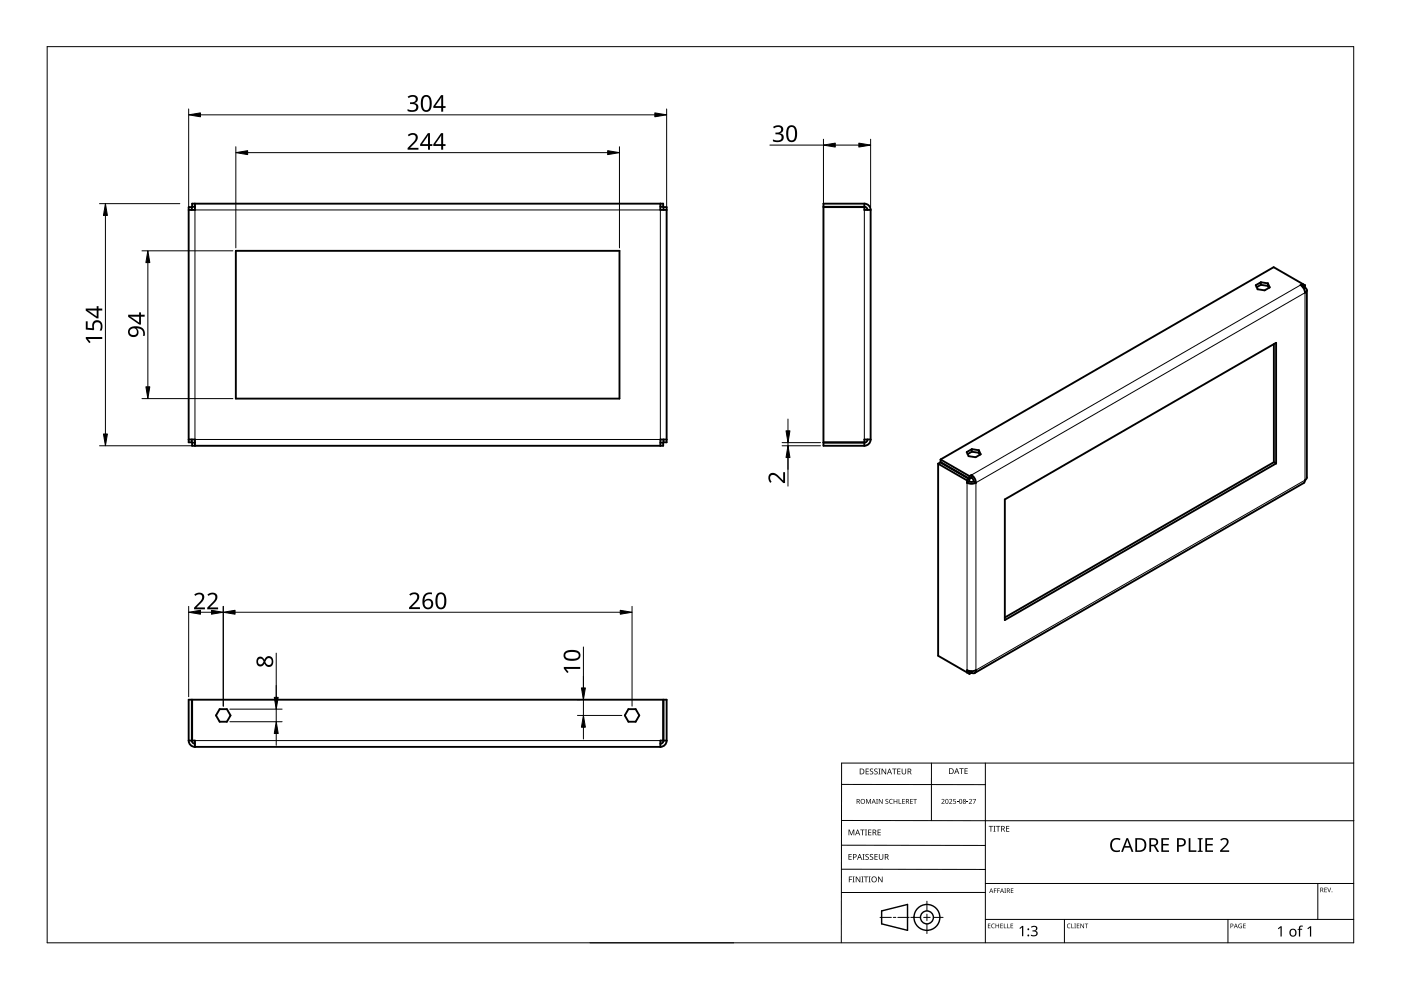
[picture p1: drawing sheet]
<svg xmlns="http://www.w3.org/2000/svg" width="297mm" height="210mm" viewBox="0 0 297 210" stroke-linecap="round" stroke-linejoin="round" font-family="sans-serif">
<g fill="none" stroke="#000" stroke-width=".4">
<path d="M40.7 44.5v-.6h-.7v49.9h.7v-.6M41.3 43.8h-.6v-.6h99.9v.6h-.6M41.3 43.2v1.3h-1.3M50 53.2h81.3v31.3h-81.3zM140 43.2v1.3h1.3M140.7 44.5v-.6h.6v49.9h-.6v-.6M183.3 43.2a1.33 1.33 0 0 1 1.3 1.3M183.3 43.8a.67 .67 0 0 1 .6 .7M183.3 43.2h-8.7v.6h8.7M183.3 43.2v.6M184.6 44.5h-1.3v-.6h-8.7v49.9h8.7v-.6h1.3M184.6 44.5v48.7"/>
<path d="M267.3 59.8v.6M267.3 59.8l-1.1 .7 .4 .8 1.5 .3 1.1-.7-.4-.8M267.3 59.8l1.5 .3M267.3 60.4l1.5 .2M267.3 60.4l-.9 .5M268.8 60.1v.5M268.8 60.6l.2 .5M270.1 73v25M276.2 60.7v-.5l-.5 .2 .7 .7 .3 1a.57 .57 0 0 0 .4-.6 .57 .57 0 0 0-.4-.5M276.2 60.7l-.1 .1M276.2 60.7v.1M276.2 60.8v.1"/>
<path d="M276.7 61l-.3 .1M276.7 60.5l-6.7-3.9-70.6 40.8M276.7 60.5v.5M276.7 60.5l-.5 .3M277.1 61.5v39.8l-.5 1-70 40.4M40 93.2h1.3v1.3M41.3 93.8h-.6v.7h99.9v-.7h-.6M141.3 93.2h-1.3v1.3M183.3 93.8h-8.7v.7h8.7M183.3 93.8v.7M183.9 93.2a.67 .67 0 0 1-.6 .6M184.6 93.2a1.33 1.33 0 0 1-1.3 1.3"/>
<path d="M198.9 98.3v40.7l6.6 3.9M198.9 98.3l.5-.3 6.1 3.6M198.9 98.3l6.1 3.6M199.4 97.4v.6l6.1 3.5M199.4 97.4l6.1 3.6M206 95.8l1.5 .2M206 95.2l-1 .7 .4 .8 1.4 .2 1.1-.6-.4-.8M206 95.8l-.8 .5M206 95.2v.6M206 95.2l1.5 .3M207.5 96l.2 .4M207.5 95.5v.5"/>
<path d="M270.1 98l-57.1 32.9M270.1 98l.5 .3M205 101.9v.4M205.5 101.6v.5M205.5 101.6l-.5 .3M205.5 102.1l-.5 .2M205.5 101v.5M206 100.7l.6 .7 .3 .9M206 101.3l.3 .3 .1 .5M206 100.7v.6M206 101.3l-.5 .2M206 100.7l-.5 .3"/>
<path d="M206.4 102.1l-.4 .1-.5-.1M206.4 102.1l.5 .2M206.9 102.3l-.9 .3-1-.3M213 105.9l57.6-33.2v25.6l-57.6 33.2zM40 157a1.33 1.33 0 0 0 1.3 1.4M40 157v-8.6h.7v8.6M40 157h.7M40.7 157a.67 .67 0 0 0 .6 .7M41.3 158.4v-1.4h-.6v-8.6h99.9v8.6h-.6v1.4M41.3 158.4h98.7M46.6 150.4h1.5l.8 1.3-.8 1.3h-1.5l-.8-1.3zM133.2 150.4h1.6l.7 1.3-.7 1.3h-1.6l-.7-1.3z"/>
<path d="M140.7 157a.67 .67 0 0 1-.7 .7M140.7 157v-8.6h.6v8.6M140.7 157h.6M141.3 157a1.33 1.33 0 0 1-1.3 1.4M205.5 142.3l-.5 .3v-.5l1 .2 .9-.2a.57 .57 0 0 1-.3 .6 .57 .57 0 0 1-.6-.1M205.5 142.3h.1M205.5 142.3v.6M205.6 142.3h-.1M206 142.6l-.5 .3M206 142.3v.3"/>
</g>
<path d="M41.3 44.5h98.7v48.7h-98.7zM183.3 44.5v48.7M275.7 60.4l-69.7 40.3M205 102.3v39.8M206.9 102.3l69.8-40.2v39.7l-69.8 40.3zM41.3 157h98.7" fill="none" stroke="#000" stroke-width=".21"/>
<path d="M10 9.9h277v190h-277z" fill="none" stroke="#000" stroke-width=".21"/>
<g fill="none" stroke="#000" stroke-width=".21">
<path d="M178.4 179.2l30.5 .1M178.4 166.3l30.5 .1M178.5 174h108.6M197.5 161.8v12.2M208.9 161.8v38.1M287 161.8h-108.6v38.1M125.1 199.9h30.5M178.4 184.3h30.5M186.6 194.5h2.4M189.4 194.5h.5M190.4 194.5h2.4M193.1 194.5h2.1"/>
<path d="M195.8 194.5h1.4M196.5 191.1v2M196.5 193.8v1.4M196.5 195.9v2M197.9 194.5h2.1M208.9 189.2h-30.5M208.9 187.3h78.1M208.9 194.9h78.1M225.7 194.9v5M260.4 194.9v5M279.4 187.3v7.6"/>
</g>
<g fill="none" stroke="#000" stroke-width=".3">
<path d="M186.9 193.1l5.5-1.3v5.5l-5.5-1.4z"/>
<circle cx="196.5" cy="194.5" r="1.37"/>
<circle cx="196.5" cy="194.5" r="2.74"/>
</g>
<g fill="#000">
<path d="M179.9 175.9h.2l.4 1 .4-1h.2v1.2h-.1v-1.1l-.4 1.1h-.2l-.4-1.1 .1 1.1h-.2zM182.4 175.9h.9v.1h-.4v1.1h-.1v-1.1h-.4zM183.4 175.9h.4l-.1 .1v1l.1 .1h-.4l.1-.1v-1zM183.6 169.4h.2l.3 .8 .4-.8h.2v1h-.2v-.9l-.4 .9-.4-.9 .1 .9h-.2zM183.5 163h.7v.1h-.5v.4h.5v.1h-.5v.4h.5v.2h-.7zM184.1 175.9h.6v.1h-.5v.4h.5v.1h-.5v.5h.5v.1h-.6zM184.5 163.1l.4-.2 .2 .1v.1a.25 .25 0 0 0-.4-.1 .25 .25 0 0 0 0 .4 .4 .4 0 0 1 .5 .3 .4 .4 0 0 1-.3 .5 .4 .4 0 0 1-.5-.2h.1a.27 .27 0 0 0 .4 .1 .27 .27 0 0 0-.1-.4l-.3-.3zM185.4 163.1l.4-.2 .3 .1-.1 .1a.25 .25 0 0 0-.4-.1 .25 .25 0 0 0 0 .4 .4 .4 0 0 1 .5 .3 .4 .4 0 0 1-.3 .5 .4 .4 0 0 1-.5-.2h.1a.27 .27 0 0 0 .4 .1 .27 .27 0 0 0 0-.4l-.4-.3zM185.8 169.4h.3l-.1 .1v.8l.1 .1h-.3l.1-.1zM186.2 163h.5l-.2 .1v1l.2 .1h-.5l.2-.1v-1zM186.1 175.9h.6v.1h-.5v.4h.5v.1h-.5v.5h.5v.1h-.6zM186.3 169.4h.2l.5 .8v-.8h.1v1h-.1l-.6-.8v.8h-.1z"/>
<path d="M186.9 163h.2l.6 1v-1h.2v1.2h-.2l-.6-1v1h-.2zM187.8 169.5l.3-.1h.2v.2a.25 .25 0 0 0-.3-.1 .25 .25 0 0 0-.1 .3 .25 .25 0 0 0 .3 .1 .32 .32 0 0 1 0 .5 .32 .32 0 0 1-.5-.1 .25 .25 0 0 0 .4 .1 .25 .25 0 0 0 0-.4l-.3-.2zM188.6 169.5l.4-.1h.3l-.1 .2a.41 .41 0 0 0-.6 .3 .41 .41 0 0 0 .6 .4 .48 .48 0 0 1-.6-.1 .48 .48 0 0 1 0-.7zM189.1 163h1v.1h-.4v1.1h-.2v-1.1h-.4zM189.5 169.4h.1v.4h.5v-.4h.1v1h-.1v-.5h-.5v.5h-.1zM190.5 169.4h.2v.9h.4v.1h-.6zM190.2 163h.7v.1h-.5v.4h.5v.1h-.5v.4h.5v.2h-.7zM191.3 169.4h.5v.1h-.4v.3h.4v.1h-.4v.4h.4v.1h-.5zM191.2 163h.1v.8a.32 .32 0 0 0 .3 .3 .32 .32 0 0 0 .4-.4v-.7h.1v.7a.47 .47 0 0 1-.5 .5 .47 .47 0 0 1-.4-.5zM193 169.4h.5v.1h-.4v.3h.4v.1h-.4v.4h.4v.1h-.5zM193.6 169.4h.8v.1h-.3v.9h-.2v-.9h-.3zM199.6 169.5a.37 .37 0 0 1 .6 0 .37 .37 0 0 1-.2 .6l-.2 .2h.5v.1h-.7l.3-.4a.27 .27 0 0 0 .2-.3 .27 .27 0 0 0-.4-.1z"/>
<path d="M201.2 169.5a.37 .37 0 0 1 .6 0 .37 .37 0 0 1-.2 .6l-.2 .2h.5v.1h-.7l.3-.4a.27 .27 0 0 0 .3-.3 .27 .27 0 0 0-.5-.1zM202.1 169.4h.5v.1h-.4v.3a.34 .34 0 0 1 .5 .2 .34 .34 0 0 1-.2 .4 .34 .34 0 0 1-.4-.1 .29 .29 0 0 0 .4 0 .29 .29 0 0 0 0-.4 .29 .29 0 0 0-.4 0zM202.9 170l.3 .1zM203.4 162.9h.9v.1h-.4v1.1h-.1v-1.1h-.4zM204.9 170l.4 .1zM204.5 162.9h.7v.1h-.5v.4h.4v.1h-.4v.5h.5v.1h-.7zM205.4 169.5a.37 .37 0 0 1 .6 0 .37 .37 0 0 1-.2 .6l-.2 .2h.5v.1h-.7l.3-.4a.27 .27 0 0 0 .3-.3 .27 .27 0 0 0-.5-.1zM206.2 169.4h.7l-.4 1h-.1l.4-.9h-.6zM209.6 175.1h.9v.2h-.3v1h-.2v-1h-.4zM210.6 175.1h.5l-.2 .1v1l.2 .1h-.5l.2-.1v-1zM211.2 175.1h.9v.2h-.4v1h-.2v-1h-.3zM213.3 175.1h.7v.2h-.5v.3h.5v.2h-.5v.4h.5v.1h-.7z"/>
<path d="M235.7 178.1a1.63 1.63 0 0 1 1.9-.3l-.2 .3a1.14 1.14 0 0 0-1.4 .2 1.14 1.14 0 0 0-.2 1.4 1.11 1.11 0 0 0 1.7 .5v.3a1.52 1.52 0 0 1-2-.5 1.52 1.52 0 0 1 .2-1.9zM180 185.8h.7v.2h-.6v.4h.5v.1h-.5v.6h-.1zM179.9 181.1h.7v.1h-.5v.4h.4v.1h-.4v.5h.5v.1h-.7zM180.8 185.8h.4l-.1 .2v.9l.1 .2h-.4l.1-.2v-.9zM181.4 185.8h.2l.7 1.1v-1.1h.1v1.3h-.2l-.6-1v1h-.2zM182.6 185.8h.5l-.2 .2v.9l.2 .2h-.5l.2-.2v-.9zM182.9 181.1h.4l-.1 .1v1l.1 .1h-.4l.1-.1v-1zM183.2 185.8h.9v.2h-.4v1.1h-.2v-1.1h-.3zM183.5 181.2l.5-.1h.2v.2a.25 .25 0 0 0-.4-.1 .25 .25 0 0 0 0 .4 .4 .4 0 0 1 .4 .3 .4 .4 0 0 1-.2 .4 .4 .4 0 0 1-.5-.2 .27 .27 0 0 0 .5 .1 .27 .27 0 0 0-.1-.4l-.4-.3zM184.2 185.8h.4l-.1 .2v.9l.1 .2h-.4l.1-.2v-.9zM184.5 181.2l.4-.1h.2v.2a.25 .25 0 0 0-.4-.1 .25 .25 0 0 0 0 .4 .4 .4 0 0 1 .5 .3 .4 .4 0 0 1-.3 .4 .4 .4 0 0 1-.5-.2h.1a.27 .27 0 0 0 .4 .1 .27 .27 0 0 0-.1-.4l-.3-.3zM185.4 181.1h.7v.1h-.5v.4h.5v.1h-.5v.5h.5v.1h-.7z"/>
<path d="M186.2 185.8h.1l.7 1.1v-1.1h.1v1.3h-.2l-.6-1v1h-.1zM186.3 181.1h.2v.8a.32 .32 0 0 0 .3 .3 .32 .32 0 0 0 .3-.3v-.8h.2v.8a.47 .47 0 0 1-.5 .4 .47 .47 0 0 1-.5-.4zM209.5 195.8h.5l-.4 .1v.3h.4l-.4 .1v.4l.4 .1h-.5zM210.3 196l.3-.2 .3 .1v.1a.39 .39 0 0 0-.6 .3 .39 .39 0 0 0 .6 .4 .46 .46 0 0 1-.7-.1 .46 .46 0 0 1 .1-.6zM210.7 188.4h.6l-.4 .1v.3h.4l-.4 .1v.4h-.2zM211.4 188.4h.6l-.4 .1v.3h.4l-.4 .1v.4h-.2zM211.1 195.8h.1v.4h.5v-.4h.1v1h-.1v-.5h-.5v.5h-.1zM212.1 195.8h.5l-.4 .1v.3h.4l-.4 .1v.4l.4 .1h-.5zM212.8 195.8h.2v.9l.4 .1h-.6zM212.9 188.4h.4l-.1 .1 .1 .8h-.4l.2-.1zM213.6 195.8h.1v.9l.4 .1h-.5zM214.3 195.8h.5l-.4 .1v.3h.4l-.4 .1v.4l.4 .1h-.5z"/>
<path d="M214.3 188.4h.6l-.5 .1v.3h.4l-.4 .1v.3l.5 .1h-.6zM216.1 196.8l.6-.5h.3v2.2h-.3v-1.9l-.4 .4zM218.6 196.5a.72 .72 0 0 1 .9-.3 .72 .72 0 0 1 .4 .9l-.4 .3a.62 .62 0 0 1 .5 .7 .62 .62 0 0 1-.8 .4l-.6-.1v-.2l.4 .1a.45 .45 0 0 0 .7-.3 .45 .45 0 0 0-.6-.5h-.2v-.2a.46 .46 0 0 0 .6-.1 .46 .46 0 0 0 0-.6l-.8 .1zM226.3 196l.4-.2 .3 .1-.1 .1a.39 .39 0 0 0-.6 .3 .39 .39 0 0 0 .6 .4 .46 .46 0 0 1-.6-.1 .46 .46 0 0 1 0-.6zM227.1 195.8h.2v.9l.4 .1h-.6zM227.8 195.8h.3l-.1 .1 .1 .9h-.3l.1-.1zM228.3 195.8h.5l-.4 .1v.3h.4l-.4 .1v.4l.4 .1h-.5zM229.1 195.8h.1l.5 .8v-.8h.1v1h-.1l-.5-.8v.8h-.1zM230 195.8h.7l-.3 .1v.9h-.1v-.9zM246.2 177.7h1.7v.3h-1.3v.9h1.2v.4h-1.2v1h1.3v.3h-1.7zM252 177.7h.4v2.6h1.3v.3h-1.7zM253.9 177.7h1.1v.2l-.4 .1v2.3l.4 .1v.2h-1.1v-.2l.4-.1v-2.3l-.4-.1z"/>
<path d="M255.5 177.7h1.7v.3h-1.3v.9h1.2v.4h-1.2v1h1.3v.3h-1.7zM258.7 178a.97 .97 0 0 1 1.1-.3 .97 .97 0 0 1 .7 .9l-.3 .6-1.1 1.1h1.5v.3h-1.9v-.3l1.1-1.2a.67 .67 0 0 0 .2-1 .67 .67 0 0 0-1.1 .2zM262.7 196l.6-.1-.1 .1a.4 .4 0 0 0-.5 .3 .4 .4 0 0 0 .5 .4v-.3l-.2-.1h.3v.5a.53 .53 0 0 1-.7-.1 .53 .53 0 0 1 .1-.7zM263.6 195.8h.5l-.4 .1v.3h.4l-.4 .1v.4l.4 .1h-.5zM270.9 196.8l.6-.4h.2v2.2h-.2v-1.9l-.4 .3zM275.5 196.4l.7-.1v.2h-.4l-.1 .2v.2h.4v.2h-.4v1.5h-.3v-1.5h-.3l.3-.2zM277.2 196.8l.6-.4h.2v2.2h-.3v-1.9l-.4 .3zM280.8 188.2h.5l-.4 .1v.3h.4l-.4 .1v.4l.4 .1h-.5zM281.4 188.2h.1l.3 .8 .3-.8h.1l-.3 1h-.1z"/>
<path d="M181.6 169.4h.3a.29 .29 0 0 1 .4 .2 .29 .29 0 0 1-.2 .4l.3 .4h-.2l-.2-.4h-.2v.4h-.2zM181.8 169.5v.4h.1a.2 .2 0 0 0 .2-.2 .2 .2 0 0 0-.2-.2z"/>
<path d="M181.8 175.9h.1l.5 1.2h-.2l-.1-.4h-.5l-.2 .4h-.1zM181.8 176l-.2 .6h.4z"/>
<path d="M182.3 163h.4a.61 .61 0 0 1 .6 .6 .61 .61 0 0 1-.7 .6h-.3zM182.4 163.1v.9h.2a.48 .48 0 0 0 .5-.4 .48 .48 0 0 0-.5-.5z"/>
<path d="M182.4 169.9a.51 .51 0 0 1 1 0 .51 .51 0 0 1-1 0zM182.6 169.9a.4 .4 0 0 0 .8 0 .4 .4 0 0 0-.8 0z"/>
<path d="M185 175.9h.3a.35 .35 0 0 1 .5 .2 .35 .35 0 0 1-.3 .5l.4 .5h-.2l-.3-.5h-.2v.5h-.2zM185.2 176v.5h.1a.23 .23 0 0 0 .3-.3 .23 .23 0 0 0-.3-.2z"/>
<path d="M185.2 169.4l.5 1-.3-.3h-.4l-.2 .3zM185.2 169.5l-.1 .5h.3z"/>
<path d="M188.5 163h.2l.4 1.2h-.1l-.2-.4h-.5l-.1 .4h-.2zM188.6 163.1l-.2 .6h.4z"/>
<path d="M192.1 169.4h.3a.29 .29 0 0 1 .3 .2 .29 .29 0 0 1-.2 .4l.3 .4h-.1l-.3-.4h-.2v.4h-.1zM192.2 169.5v.4h.2a.2 .2 0 0 0 .2-.2 .2 .2 0 0 0-.3-.2z"/>
<path d="M192.4 163h.4a.35 .35 0 0 1 .4 .2 .35 .35 0 0 1-.2 .4l.3 .6h-.2l-.3-.5h-.2v.5h-.2zM192.6 163.1v.4h.2a.23 .23 0 0 0 .3-.2 .23 .23 0 0 0-.3-.2z"/>
<path d="M200.5 169.5l.4-.1 .2 .2v.5l-.2 .3h-.3l-.2-.2zM200.6 169.6v.1a.37 .37 0 0 0-.1 .4 .37 .37 0 0 0 .4 .2 .4 .4 0 0 0 .1-.5 .4 .4 0 0 0-.4-.2z"/>
<path d="M201.2 162.9h.4a.61 .61 0 0 1 .6 .6 .61 .61 0 0 1-.6 .6h-.4zM201.4 163v1h.1a.48 .48 0 0 0 .5-.5 .48 .48 0 0 0-.4-.5z"/>
<path d="M202.8 162.9h.1l.5 1.2h-.2l-.1-.4h-.5l-.1 .4h-.2zM202.8 163l-.1 .6h.3z"/>
<path d="M203.5 169.5l.3-.1 .2 .2v.5l-.2 .3h-.3l-.1-.2zM203.5 169.6v.1a.37 .37 0 0 0-.1 .4 .37 .37 0 0 0 .4 .2 .4 .4 0 0 0 .1-.5 .4 .4 0 0 0-.4-.2z"/>
<path d="M204.2 169.5a.29 .29 0 0 1 .5-.1 .29 .29 0 0 1-.1 .5 .29 .29 0 0 1 .1 .4 .29 .29 0 0 1-.4 0 .29 .29 0 0 1 .1-.4zM204.3 170.2a.2 .2 0 0 0 .4 0 .2 .2 0 0 0-.4 0zM204.3 169.7a.2 .2 0 0 0 .4 0 .2 .2 0 0 0-.4 0z"/>
<path d="M212.3 175.1h.3a.35 .35 0 0 1 .4 .3 .35 .35 0 0 1-.2 .4l.3 .5h-.2l-.3-.5h-.2v.5h-.1zM212.4 175.2v.5h.2a.23 .23 0 0 0 .3-.2 .23 .23 0 0 0-.3-.3z"/>
<path d="M240.7 177.7h.9a1.46 1.46 0 0 1 1.4 1.5 1.46 1.46 0 0 1-1.5 1.4h-.8zM241.1 178v2.3h.4a1.14 1.14 0 0 0 1.2-1.1 1.14 1.14 0 0 0-1.1-1.2z"/>
<path d="M243.7 177.7h.8a.84 .84 0 0 1 1 .6 .84 .84 0 0 1-.5 1l.8 1.3h-.5l-.7-1.2h-.5v1.2h-.4zM244.1 178v1.1h.4a.56 .56 0 0 0 .7-.5 .56 .56 0 0 0-.7-.6z"/>
<path d="M249.6 177.7h.7a.92 .92 0 0 1 1.1 .9 .92 .92 0 0 1-1.1 .9h-.4v1.1h-.3zM249.9 178v1.2a.73 .73 0 0 0 .9-.1 .73 .73 0 0 0 .2-.8l-.4-.2z"/>
<path d="M180.8 181.1h.4a.41 .41 0 0 1 .4 .5 .41 .41 0 0 1-.6 .2v.5h-.2zM181 181.2v.5a.29 .29 0 0 0 .5-.3 .29 .29 0 0 0-.5-.2z"/>
<path d="M182.2 181.1h.1l.5 1.2h-.2l-.1-.4h-.5l-.1 .4h-.2zM182.3 181.2l-.2 .6h.3z"/>
<path d="M184.7 186.5a.61 .61 0 0 1 1.2 0 .61 .61 0 0 1-1.2 0zM184.9 186.5a.45 .45 0 0 0 .9 0 .45 .45 0 0 0-.9 0z"/>
<path d="M187.6 181.1h.3a.35 .35 0 0 1 .5 .2 .35 .35 0 0 1-.3 .4l.4 .6h-.2l-.3-.5h-.3v.5h-.1zM187.7 181.2v.5h.2a.23 .23 0 0 0 .3-.3 .23 .23 0 0 0-.3-.2z"/>
<path d="M210.1 188.4l.5 .9-.2-.3h-.4l-.3 .3zM210.2 188.5l-.2 .4h.3z"/>
<path d="M212.4 188.4l.5 .9-.3-.3h-.3l-.3 .3zM212.4 188.5l-.1 .4h.3z"/>
<path d="M213.5 188.4h.2a.28 .28 0 0 1 .4 .2 .28 .28 0 0 1-.2 .3l.3 .4-.4-.4h-.2v.4h-.1zM213.6 188.5v.3h.1a.19 .19 0 0 0 .3-.2 .19 .19 0 0 0-.3-.1z"/>
<path d="M238.8 177.7h.4l1.1 2.9h-.4l-.3-.9h-1.2l-.3 .9h-.4zM239 178.1l-.5 1.3h1z"/>
<path d="M260.9 195.8h.2a.32 .32 0 0 1 .4 .4 .32 .32 0 0 1-.5 .2v.4h-.1zM261 195.9v.4a.24 .24 0 0 0 .4-.2 .24 .24 0 0 0-.4-.2z"/>
<path d="M262 195.8l.4 1-.2-.3h-.4l-.2 .3zM262 196l-.1 .4h.3z"/>
<path d="M273.6 197.1a.82 .82 0 0 1 1.2 .1 .82 .82 0 0 1-.2 1.2 .82 .82 0 0 1-1.2-.4zM273.8 197.2a.6 .6 0 0 0-.1 .8 .6 .6 0 0 0 .8 .2l.1-.3a.53 .53 0 0 0-.1-.6 .53 .53 0 0 0-.7-.1z"/>
<path d="M279.9 188.2h.3a.28 .28 0 0 1 .3 .2 .28 .28 0 0 1-.1 .3l.2 .5-.3-.4h-.2v.4h-.2zM280.1 188.3v.4h.1a.19 .19 0 0 0 .2-.2 .19 .19 0 0 0-.2-.2z"/>
<circle cx="218" cy="198.3" r=".2"/>
<circle cx="218" cy="197" r=".2"/>
<circle cx="282.4" cy="189.1" r=".09"/>
</g>
<g fill="none" stroke="#000" stroke-width=".21">
<path d="M40 23.1v20.8M42.5 24.3h96.3M50 31.1v21.5M52.5 32.4h76.3M131.3 31.1v21.5M141.3 23.1v20.8M163.2 30.8h11.4M174.6 29.5v13.8M177.1 30.8h5M184.6 29.5v14.4M21.1 43.2h17M22.4 45.7v46.3"/>
<path d="M30.1 53.2h19.3M31.3 55.7v26.3M21.1 94.5h19.6M30.1 84.5h19.3M165.8 94.5h8.2M165.8 93.8h8.2M167.1 88.8v2.5M167.1 93.8v9.3M40 128.6v19.1M42.5 129.8h2.3M47.3 128.6v21.1M49.8 129.8h81.7"/>
<path d="M58.6 138.5v14.5M123.7 137.2v14.5M134 128.6v21.1M48.7 150.4h11.1M48.7 153h11.1M58.6 155.5v2.5M122.4 151.7h9.4M122.4 148.4h.7M123.7 154.2v2.5"/>
</g>
<g fill="#000" stroke="#000" stroke-width=".21">
<path d="M40 24.3l2.5-.4v.9zM50 32.4l2.5-.5v.9zM128.8 31.9l2.5 .5-2.5 .4zM138.8 23.9l2.5 .4-2.5 .5zM174.6 30.8l2.5-.5v.9zM182.1 30.3l2.5 .5-2.5 .4zM22.4 43.2l.4 2.5h-.9zM31.3 53.2l.5 2.5h-.9zM21.9 92h.9l-.4 2.5zM30.9 82h.9l-.5 2.5zM167.1 94.5l.4 2.5h-.8zM166.7 91.3h.8l-.4 2.5z"/>
<path d="M40 129.8l2.5-.4v.8zM44.8 129.4l2.5 .4-2.5 .4zM47.3 129.8l2.5-.4v.8zM131.5 129.4l2.5 .4-2.5 .4zM58.6 153l.4 2.5h-.8zM58.2 147.9h.8l-.4 2.5zM123.7 151.7l.4 2.5h-.8zM123.3 145.9h.8l-.4 2.5z"/>
</g>
<g fill="#000">
<path d="M86.4 20.5a1.25 1.25 0 0 1 1.3-.4 1.25 1.25 0 0 1 .9 .9 .85 .85 0 0 1-.7 .9 .93 .93 0 0 1 .8 1 .93 .93 0 0 1-1 .8l-1.3-.2v-.4a1.24 1.24 0 0 0 1.8-.3 .71 .71 0 0 0-.9-.7h-.4v-.4a.81 .81 0 0 0 .9-.1 .81 .81 0 0 0 .3-.8 1.02 1.02 0 0 0-1.5 0zM86.5 28.6a1.16 1.16 0 0 1 1.3-.4 1.16 1.16 0 0 1 .8 1.2l-.4 .6-1.2 1.3h1.7v.4h-2.3v-.3l1.1-1.1a.98 .98 0 0 0 .3-1.7h-.5l-.6 .3zM163.9 26.9a1.25 1.25 0 0 1 1.2-.4 1.25 1.25 0 0 1 1 .9 .85 .85 0 0 1-.8 .9 .93 .93 0 0 1 .9 1 .93 .93 0 0 1-1.1 .8l-1.2-.1v-.5a1.24 1.24 0 0 0 1.8-.2 .71 .71 0 0 0-1-.8h-.3v-.4a.81 .81 0 0 0 .9-.1 .81 .81 0 0 0 .3-.8 1.02 1.02 0 0 0-1.5 0zM18.2 68.1h.4v1.4l1 .1a1.17 1.17 0 0 1 1-1.7 1.17 1.17 0 0 1 1.1 1.6l-.2 .6h-.4a1.03 1.03 0 0 0 .3-1.1 1.03 1.03 0 0 0-.8-.7 .93 .93 0 0 0-.6 1.5l-.2 .2-1.6-.1zM18.2 71.5h3.5v.4h-3.1l.6 .6-.3 .3-.7-1zM163.2 100.5a1.5 1.5 0 0 1 2.1 .7l.8 .7v-1.8h.3v2.3h-.3l-1.1-1.1a.98 .98 0 0 0-1.7-.2v.4l.3 .7-.3 .2a1.47 1.47 0 0 1-.1-1.9zM41.2 126.1a1.16 1.16 0 0 1 1.3-.5 1.16 1.16 0 0 1 .8 1.2l-.3 .7-1.3 1.3h1.8v.4h-2.4v-.4l1.1-1.1a.98 .98 0 0 0 .3-1.6l-.5-.1-.6 .3zM44 126.1a1.16 1.16 0 0 1 1.3-.5 1.16 1.16 0 0 1 .8 1.2l-.3 .7-1.3 1.3h1.7v.4h-2.3v-.4l1.1-1.1a.98 .98 0 0 0 .3-1.6l-.5-.1-.6 .3zM86.8 126a1.16 1.16 0 0 1 1.3-.4 1.16 1.16 0 0 1 .8 1.2l-.3 .6-1.3 1.3h1.7v.4h-2.3v-.3l1.1-1.1a.98 .98 0 0 0 .3-1.7h-.5l-.6 .3zM119.5 141.4h3.5v.4h-3l.6 .7-.3 .2-.8-.9z"/>
<path d="M89.7 20.4a1.16 1.16 0 0 1 1.3-.1 1.16 1.16 0 0 1 .5 1.2 1.69 1.69 0 0 1-1 2.2 1.27 1.27 0 0 1-1.3-1.6l.1-1zM89.9 20.7a2.16 2.16 0 0 0 .3 2.6 .82 .82 0 0 0 .9-1 1.35 1.35 0 0 0-.7-1.8z"/>
<path d="M90.7 28.2h.5v2.4h.5v.3h-.5v.8h-.5v-.8h-1.6v-.3zM90.7 28.7l-1.2 1.9h1.2z"/>
<path d="M93.5 28.2h.5v2.4h.5v.3h-.5v.8h-.5v-.8h-1.6v-.3zM93.5 28.7l-1.2 1.9h1.2z"/>
<path d="M93.5 20.2h.5v2.3h.5v.4h-.5v.8h-.5v-.8h-1.6v-.4zM93.5 20.6l-1.2 1.9h1.2z"/>
<path d="M167.1 26.8a1.16 1.16 0 0 1 1.3-.1 1.16 1.16 0 0 1 .6 1.2 1.69 1.69 0 0 1-1 2.2 1.27 1.27 0 0 1-1.3-1.5l.1-1zM167.4 27.1a2.16 2.16 0 0 0 .3 2.7 .82 .82 0 0 0 .9-1.1 1.35 1.35 0 0 0-.8-1.8z"/>
<path d="M18.2 65.4h2.3v-.5h.4v.5h.8v.4h-.8v1.7h-.4l-2.3-1.6zM18.6 65.8l1.9 1.3v-1.3z"/>
<path d="M27.4 69.6a2.18 2.18 0 0 1 3.3 .6v1h-.4a1.16 1.16 0 0 0-.2-1.2 1.16 1.16 0 0 0-1.1-.4 1.08 1.08 0 0 1 .1 1.6 1.08 1.08 0 0 1-1.6 0 1.16 1.16 0 0 1-.1-1.6zM27.5 70.3a.76 .76 0 0 0 1.5 0 .76 .76 0 0 0-1.5 0z"/>
<path d="M27.2 66.7h2.3v-.5h.4v.5h.8v.4h-.8v1.7h-.4l-2.3-1.6zM27.6 67.1l1.9 1.3v-1.3z"/>
<path d="M90.1 126l.5-.3 .6-.1h.4v.4a1.18 1.18 0 0 0-1.6 1.4 1.08 1.08 0 0 1 1.6-.1 1.08 1.08 0 0 1 0 1.6 1.22 1.22 0 0 1-1.5 .1 1.22 1.22 0 0 1-.5-1.4l.1-.8zM90 128.1a.76 .76 0 0 0 1.5 0 .76 .76 0 0 0-1.5 0z"/>
<path d="M92.8 125.8a1.16 1.16 0 0 1 1.3 0 1.16 1.16 0 0 1 .5 1.2 1.69 1.69 0 0 1-1 2.2 1.27 1.27 0 0 1-1.3-1.6l.1-1.2zM93 126.2a2.16 2.16 0 0 0 .3 2.6 .82 .82 0 0 0 .9-1.1 1.35 1.35 0 0 0-.7-1.7z"/>
<path d="M119.7 138.3a2.6 2.6 0 0 1 3.3 .1 1.22 1.22 0 0 1-.2 1.3 1.22 1.22 0 0 1-1.3 .4 1.53 1.53 0 0 1-2-1zM120 138.5a.75 .75 0 0 0 0 .9 .75 .75 0 0 0 .9 .3l1-.1a.69 .69 0 0 0 .8-.7 .69 .69 0 0 0-.8-.6h-1.3z"/>
<path d="M54.7 139.4a.88 .88 0 0 1 1.3 .5 1 1 0 0 1 1.3-.7 1 1 0 0 1 .6 1.3 .94 .94 0 0 1-.8 .9 .94 .94 0 0 1-1-.7 .91 .91 0 0 1-1.2 .5 .91 .91 0 0 1-.5-1.2zM56.3 140.3a.7 .7 0 0 0 1.4 0 .7 .7 0 0 0-1.4 0zM54.7 140.3a.6 .6 0 0 0 1.2 0 .6 .6 0 0 0-1.2 0z"/>
</g>
</svg>
